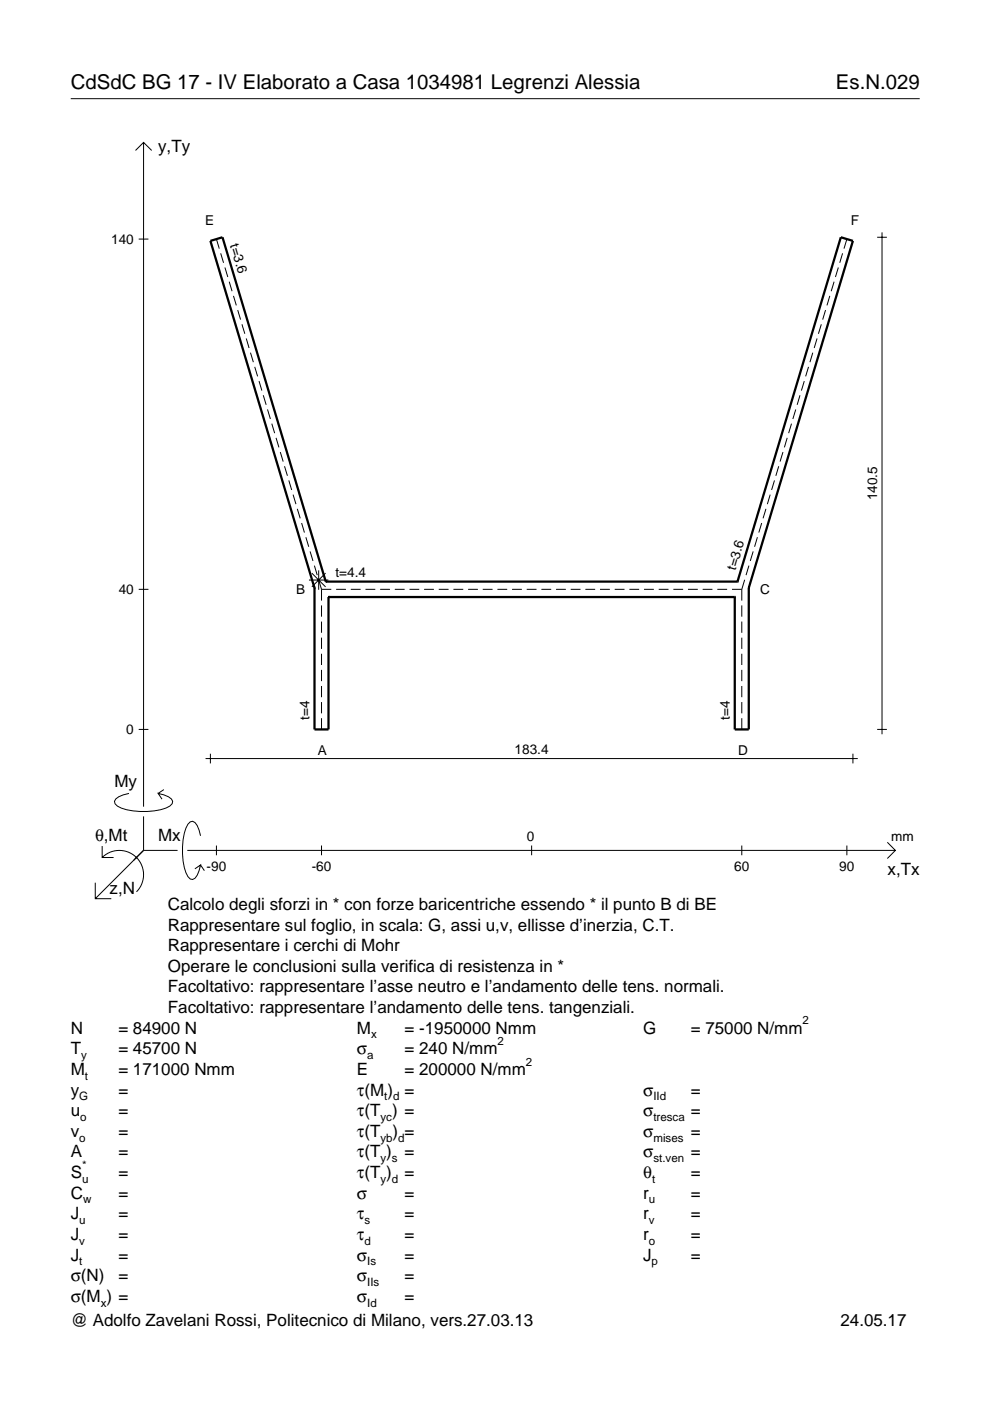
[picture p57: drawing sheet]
<svg xmlns="http://www.w3.org/2000/svg" width="210mm" height="297mm" viewBox="0 0 210 297" stroke-linecap="round" stroke-linejoin="round" font-family="sans-serif">
<defs><g id="words">
<g font-size="4.3">
<text x="15" y="18.9">CdSdC BG 17 - IV Elaborato a Casa 1034981 Legrenzi Alessia</text>
<text x="177.2" y="18.9">Es.N.029</text>
</g>
<g font-size="3.6">
<text x="33.5" y="32.3">y,Ty</text>
<text x="24.3" y="166.9">My</text>
<text x="20.1" y="178.2">θ,Mt</text>
<text x="33.5" y="178.2">Mx</text>
<text x="188.2" y="185.5">x,Tx</text>
<text x="23.2" y="189.6">z,N</text>
<text x="35.6" y="192.9">Calcolo degli sforzi in * con forze baricentriche essendo * il punto B di BE</text>
<text x="35.6" y="197.3">Rappresentare sul foglio, in scala: G, assi u,v, ellisse d’inerzia, C.T.</text>
<text x="35.6" y="201.7">Rappresentare i cerchi di Mohr</text>
<text x="35.6" y="206">Operare le conclusioni sulla verifica di resistenza in *</text>
<text x="35.6" y="210.4">Facoltativo: rappresentare l’asse neutro e l’andamento delle tens. normali.</text>
<text x="35.6" y="214.8">Facoltativo: rappresentare l’andamento delle tens. tangenziali.</text>
<text x="15" y="219.2">N</text>
<text x="25.1" y="219.2">= 84900 N</text>
<text x="75.7" y="219.2">M</text>
<text x="85.8" y="219.2">= -1950000 Nmm</text>
<text x="136.4" y="219.2">G</text>
<text x="146.5" y="219.2">= 75000 N/mm</text>
<text x="15" y="227.9">M</text>
<text x="15" y="223.5">T</text>
<text x="25.1" y="227.9">= 171000 Nmm</text>
<text x="25.1" y="223.5">= 45700 N</text>
<text x="75.7" y="223.5">σ</text>
<text x="75.7" y="227.9">E</text>
<text x="85.8" y="223.5">= 240 N/mm</text>
<text x="85.8" y="227.9">= 200000 N/mm</text>
<text x="15" y="232.3">y</text>
<text x="25.1" y="232.3">=</text>
<text x="75.7" y="232.3">τ(M ) =</text>
<text x="136.4" y="232.3">σ</text>
<text x="146.5" y="232.3">=</text>
<text x="15" y="236.7">u</text>
<text x="25.1" y="236.7">=</text>
<text x="75.7" y="236.7">τ(T ) =</text>
<text x="136.4" y="236.7">σ</text>
<text x="146.5" y="236.7">=</text>
<text x="15" y="245.4">A</text>
<text x="15" y="241">v</text>
<text x="25.1" y="241">=</text>
<text x="25.1" y="245.4">=</text>
<text x="75.7" y="245.4">τ(T )</text>
<text x="75.7" y="241">τ(T</text>
<text x="83.3" y="241">) =</text>
<text x="85.8" y="245.4">=</text>
<text x="136.4" y="241">σ</text>
<text x="136.4" y="245.4">σ</text>
<text x="146.5" y="241">=</text>
<text x="146.5" y="245.4">=</text>
<text x="15" y="249.8">S</text>
<text x="25.1" y="249.8">=</text>
<text x="75.7" y="249.8">τ(T )</text>
<text x="85.8" y="249.8">=</text>
<text x="136.4" y="249.8">θ</text>
<text x="146.5" y="249.8">=</text>
<text x="15" y="254.2">C</text>
<text x="25.1" y="254.2">=</text>
<text x="75.7" y="254.2">σ</text>
<text x="85.8" y="254.2">=</text>
<text x="136.4" y="254.2">r</text>
<text x="146.5" y="254.2">=</text>
<text x="15" y="262.9">J</text>
<text x="15" y="258.5">J</text>
<text x="25.1" y="262.9">=</text>
<text x="25.1" y="258.5">=</text>
<text x="75.7" y="258.5">τ</text>
<text x="75.7" y="262.9">τ</text>
<text x="85.8" y="258.5">=</text>
<text x="85.8" y="262.9">=</text>
<text x="136.4" y="262.9">r</text>
<text x="136.4" y="258.5">r</text>
<text x="146.5" y="262.9">=</text>
<text x="146.5" y="258.5">=</text>
<text x="15" y="267.3">J</text>
<text x="25.1" y="267.3">=</text>
<text x="75.7" y="267.3">σ</text>
<text x="85.8" y="267.3">=</text>
<text x="136.4" y="267.3">J</text>
<text x="146.5" y="267.3">=</text>
<text x="15" y="271.7">σ(N)</text>
<text x="25.1" y="271.7">=</text>
<text x="75.7" y="271.7">σ</text>
<text x="85.8" y="271.7">=</text>
<text x="15" y="276">σ(M ) =</text>
<text x="15" y="281.2">@ Adolfo Zavelani Rossi, Politecnico di Milano, vers.27.03.13</text>
<text x="75.7" y="276">σ</text>
<text x="85.8" y="276">=</text>
<text x="178.2" y="281.2">24.05.17</text>
</g>
<g font-size="2.9">
<text x="43.5" y="47.7">E</text>
<text x="180.4" y="47.7">F</text>
<text x="23.6" y="51.7">140</text>
<text x="48.7" y="52" transform="rotate(73 48.7 52)">t=3.6</text>
<text x="186" y="106.1" transform="rotate(-90 186 106.1)">140.5</text>
<text x="25.2" y="126">40</text>
<text x="62.8" y="125.9">B</text>
<text x="71.1" y="122.3">t=4.4</text>
<text x="156" y="121.1" transform="rotate(-73 156 121.1)">t=3.6</text>
<text x="161.2" y="125.9">C</text>
<text x="26.8" y="155.7">0</text>
<text x="65.6" y="152.6" transform="rotate(-90 65.6 152.6)">t=4</text>
<text x="154.8" y="152.6" transform="rotate(-90 154.8 152.6)">t=4</text>
<text x="67.4" y="160">A</text>
<text x="109.1" y="159.8">183.4</text>
<text x="156.5" y="160">D</text>
<text x="111.7" y="178.2">0</text>
<text x="189" y="178.2">mm</text>
<text x="43.8" y="184.7">-90</text>
<text x="66.1" y="184.7">-60</text>
<text x="155.7" y="184.7">60</text>
<text x="178" y="184.7">90</text>
</g>
<g font-size="2.4">
<text x="78.7" y="220.2">x</text>
<text x="105.5" y="221.5">2</text>
<text x="170.2" y="217.2">2</text>
<text x="17.2" y="224.5">y</text>
<text x="77.9" y="224.5">a</text>
<text x="111.5" y="225.9">2</text>
<text x="16.8" y="233.3">G</text>
<text x="18" y="228.9">t</text>
<text x="81.5" y="233.3">t d</text>
<text x="138.5" y="233.3">IId</text>
<text x="17" y="237.7">o</text>
<text x="80.7" y="237.7">yc</text>
<text x="138.5" y="237.7">tresca</text>
<text x="16.8" y="242">o</text>
<text x="80.7" y="242">yb d</text>
<text x="138.5" y="242">mises</text>
<text x="17.4" y="250.8">u</text>
<text x="17.4" y="247.8">*</text>
<text x="80.7" y="246.4">y s</text>
<text x="80.7" y="250.8">y d</text>
<text x="138.2" y="250.8">t</text>
<text x="138.5" y="246.4">st.ven</text>
<text x="17.6" y="255.2">w</text>
<text x="137.6" y="255.2">u</text>
<text x="16.8" y="263.9">v</text>
<text x="16.8" y="259.5">u</text>
<text x="77.3" y="259.5">s</text>
<text x="77.3" y="263.9">d</text>
<text x="137.6" y="263.9">o</text>
<text x="137.6" y="259.5">v</text>
<text x="16.8" y="268.3">t</text>
<text x="77.9" y="268.3">Is</text>
<text x="138.2" y="268.3">p</text>
<text x="77.9" y="272.7">IIs</text>
<text x="21.4" y="277">x</text>
<text x="77.9" y="277">Id</text>
</g>
</g></defs>
<g fill="none" stroke="#000" stroke-width=".21">
<path d="M15 20.9h180M28.7 31.9l1.7-1.7 1.8 1.7M30.4 30.2v140.8M29.4 50.7h2.1M45.9 50.7l.6 2M46.8 53.7l.6 2M47.7 56.7l.6 2M48.6 59.7l.6 2M176.8 59.7l-.6 2M177.7 56.7l-.6 2M178.6 53.7l-.6 2M179.6 50.7l-.7 2"/>
<path d="M186 50.3h2M187 49.3v106.4M49.5 62.7l.6 2.1M50.4 65.7l.6 2.1M51.3 68.8l.6 2M52.2 71.8l.6 2M53.1 74.8l.6 2M54 77.8l.6 2M171.4 77.8l-.6 2M172.3 74.8l-.6 2M173.2 71.8l-.6 2M174.1 68.8l-.6 2"/>
<path d="M175 65.7l-.6 2.1M175.9 62.7l-.6 2.1M54.9 80.8l.6 2M55.8 83.8l.6 2M56.7 86.8l.6 2M57.6 89.8l.6 2M58.5 92.8l.6 2.1M59.4 95.8l.6 2.1M60.3 98.9l.6 2M165.1 98.9l-.6 2M166 95.8l-.6 2.1M166.9 92.8l-.6 2.1"/>
<path d="M167.8 89.8l-.6 2M168.7 86.8l-.6 2M169.6 83.8l-.6 2M170.5 80.8l-.6 2M61.2 101.9l.6 2M62.1 104.9l.6 2M63 107.9l.6 2M63.9 110.9l.6 2M64.8 113.9l.7 2M65.7 116.9l.7 2M66.7 119.9l.6 2M158.8 119.9l-.6 2"/>
<path d="M159.7 116.9l-.6 2M160.6 113.9l-.6 2M161.5 110.9l-.6 2M162.4 107.9l-.6 2M163.3 104.9l-.6 2M164.2 101.9l-.6 2M29.4 125h2.1M65.5 123h4.1M66.1 121.5l2.9 2.9M67.6 122.9l.6 2.1M67.6 120.9v4.1M68.2 125h2"/>
<path d="M68.2 125v2.3M68.2 128.4v2.4M68.2 131.8v2.4M68.2 135.2v2.4M68.2 138.6v2.4M69 121.5l-2.9 2.9M71.3 125h2M74.4 125h2.1M77.5 125h2.1M80.6 125h2.1M83.7 125h2.1M86.8 125h2.1"/>
<path d="M89.9 125h2.1M93 125h2.1M96.1 125h2.1M99.2 125h2.1M102.4 125h2M105.5 125h2M108.6 125h2M111.7 125h2.1M114.8 125h2.1M117.9 125h2.1M121 125h2.1M124.1 125h2.1"/>
<path d="M127.2 125h2.1M130.3 125h2.1M133.4 125h2.1M136.5 125h2.1M139.7 125h2M142.8 125h2M145.9 125h2M149 125h2.1M152.1 125h2.1M155.2 125h2.1M157.3 125v2.3M157.3 128.4v2.4"/>
<path d="M157.3 131.8v2.4M157.3 135.2v2.4M157.3 138.6v2.4M157.9 122.9l-.6 2.1M29.4 154.7h2.1M44.6 159.8v2.1M68.2 142v2.4M68.2 145.4v2.4M68.2 148.9v2.3M68.2 152.3v2.4M157.3 142v2.4M157.3 145.4v2.4"/>
<path d="M157.3 148.9v2.3M157.3 152.3v2.4M180.8 159.8v2.1M186 154.7h2M21.7 179.4v2.4h2.4M27.3 168.2a3.6 3.6 0 0 0-3 1.7l.1 .5a5.6 5.6 0 0 0 3.8 1.5 13.4 13.4 0 0 0 7.8-1l.5-.5 .1-.5a3.6 3.6 0 0 0-3.1-1.7l.8 1.2M30.4 173.1v7.2M34.7 167.4l-1.2 .8M42.5 177.2a3.6 3.6 0 0 0-1.7-3.1l-.5 .2a5.7 5.7 0 0 0-1.5 3.7 13.3 13.3 0 0 0 1 7.9l.5 .5 .5 .1a3.6 3.6 0 0 0 1.7-3.1l-1.2 .8M43.6 160.8h138.3M45.9 179.3v2M68.2 179.3v2"/>
<path d="M112.7 179.3v2M157.3 179.3v2M179.6 179.3v2M188.1 178.6l1.7 1.7-1.7 1.7M20.2 187.2v3.3h3.4M21.7 181.8a5.1 5.1 0 0 1 7.2 0 5.1 5.1 0 0 1 0 7.3M30.4 180.3l-10.2 10.2M30.4 180.3h7.2M39.7 180.3h150.1M42.5 183.4l.8 1.2"/>
</g>
<path d="M66.7 124.7h.1M66.7 124.7v30h2.9v-28.1M69.1 123.3h.1M69.1 123.3h87.3M69.1 123.3l-21.9-73-2.6 .8 22.1 73.6M69.6 126.6h.1M69.6 126.6h86.2M155.8 126.6h.1M156.4 123.3h.1M156.4 123.3l21.9-73 2.5 .8-22 73.6M158.8 124.7h.1M158.8 124.7v30h-3v-28.1" fill="none" stroke="#000" stroke-width=".48"/>
<use href="#words"/>
</svg>
